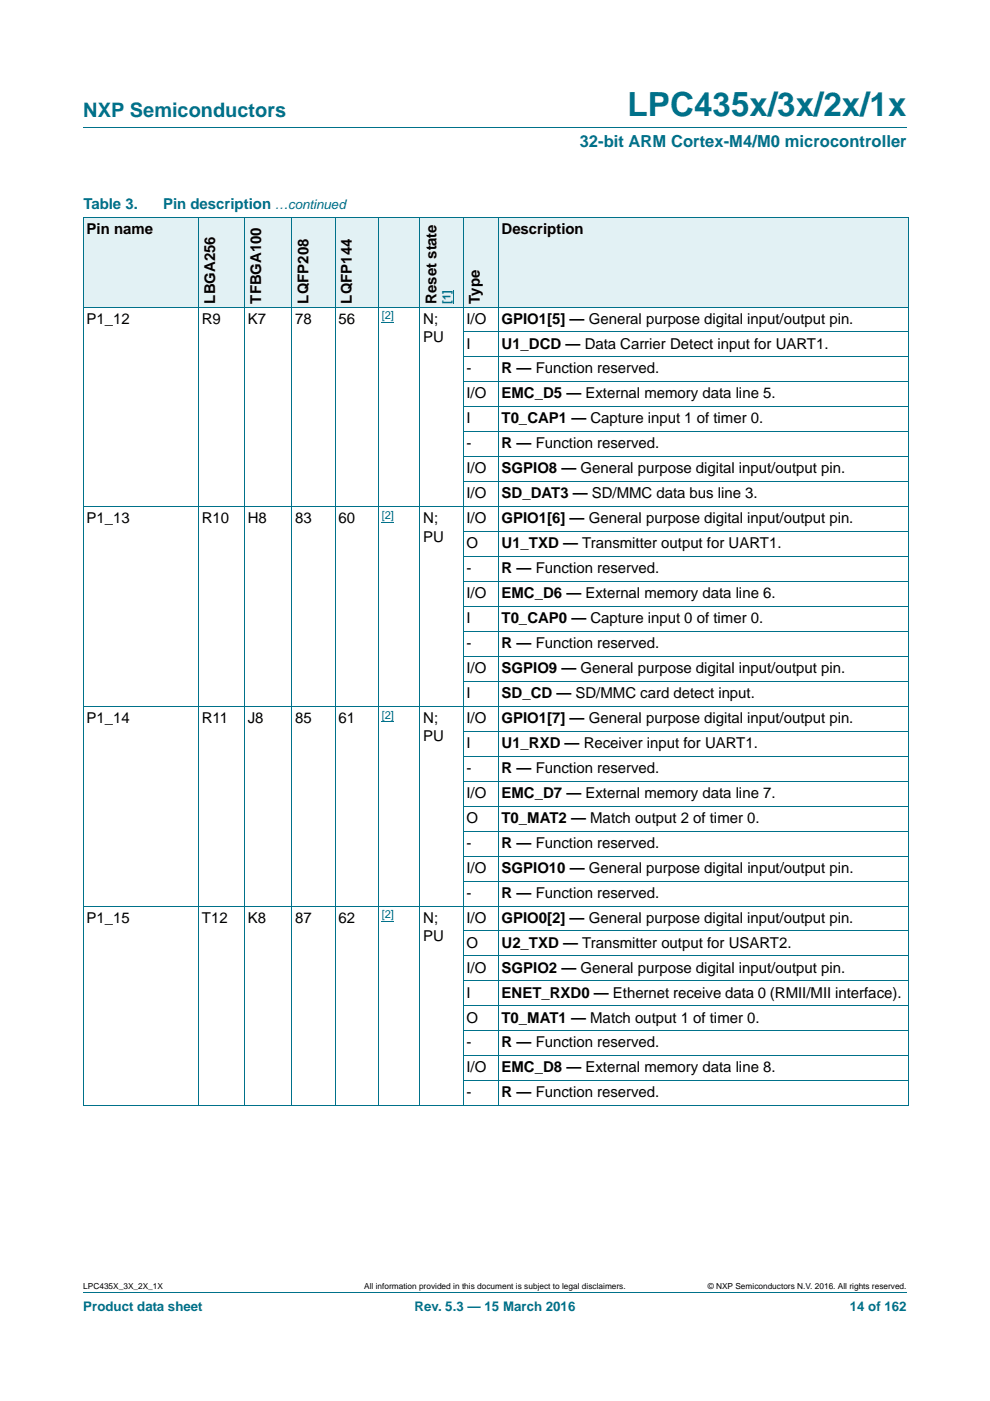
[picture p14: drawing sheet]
<svg xmlns="http://www.w3.org/2000/svg" width="210mm" height="297mm" viewBox="0 0 210 297" stroke-linecap="round" stroke-linejoin="round" font-family="sans-serif">
<defs><g id="words">
<text font-size="7" fill="#00718a" x="133.1" y="24.6">LPC435x/3x/2x/1x</text>
<text font-size="4.2" fill="#00718a" x="17.7" y="24.9">NXP Semiconductors</text>
<text font-size="3.5" fill="#00718a" x="123" y="31.1">32-bit ARM Cortex-M4/M0 microcontroller</text>
<g font-size="3.2" fill="#00718a">
<text x="17.7" y="44.3">Table 3.</text>
<text x="34.6" y="44.3">Pin description</text>
</g>
<g font-size="3.2">
<text x="18.4" y="49.6">Pin name</text>
<text x="106.4" y="49.6">Description</text>
<text x="45.6" y="64.4" transform="rotate(-90 45.6 64.4)">LBGA256</text>
<text x="55.4" y="64.4" transform="rotate(-90 55.4 64.4)">TFBGA100</text>
<text x="65.4" y="64.4" transform="rotate(-90 65.4 64.4)">LQFP208</text>
<text x="74.6" y="64.4" transform="rotate(-90 74.6 64.4)">LQFP144</text>
<text x="92.6" y="64.4" transform="rotate(-90 92.6 64.4)">Reset state</text>
<text x="101.8" y="64.4" transform="rotate(-90 101.8 64.4)">Type</text>
<text x="18.4" y="68.6">P1_12</text>
<text x="42.8" y="68.6">R9</text>
<text x="52.6" y="68.6">K7</text>
<text x="62.6" y="68.6">78</text>
<text x="71.8" y="68.6">56</text>
<text x="89.8" y="68.6">N;</text>
<text x="99" y="68.6">I/O</text>
<text x="106.4" y="68.6">GPIO1[5] — General purpose digital input/output pin.</text>
<text x="89.8" y="72.5">PU</text>
<text x="99" y="73.9">I</text>
<text x="106.4" y="73.9">U1_DCD — Data Carrier Detect input for UART1.</text>
<text x="99" y="79.2">-</text>
<text x="106.4" y="79.2">R — Function reserved.</text>
<text x="99" y="84.5">I/O</text>
<text x="99" y="89.8">I</text>
<text x="106.4" y="89.8">T0_CAP1 — Capture input 1 of timer 0.</text>
<text x="106.4" y="84.5">EMC_D5 — External memory data line 5.</text>
<text x="99" y="95.1">-</text>
<text x="106.4" y="95.1">R — Function reserved.</text>
<text x="99" y="100.4">I/O</text>
<text x="106.4" y="100.4">SGPIO8 — General purpose digital input/output pin.</text>
<text x="99" y="105.7">I/O</text>
<text x="106.4" y="105.7">SD_DAT3 — SD/MMC data bus line 3.</text>
<text x="18.4" y="110.9">P1_13</text>
<text x="42.8" y="110.9">R10</text>
<text x="52.6" y="110.9">H8</text>
<text x="62.6" y="110.9">83</text>
<text x="71.8" y="110.9">60</text>
<text x="89.8" y="110.9">N;</text>
<text x="99" y="110.9">I/O</text>
<text x="106.4" y="110.9">GPIO1[6] — General purpose digital input/output pin.</text>
<text x="89.8" y="114.8">PU</text>
<text x="99" y="116.2">O</text>
<text x="106.4" y="116.2">U1_TXD — Transmitter output for UART1.</text>
<text x="99" y="121.5">-</text>
<text x="106.4" y="121.5">R — Function reserved.</text>
<text x="99" y="126.8">I/O</text>
<text x="106.4" y="126.8">EMC_D6 — External memory data line 6.</text>
<text x="99" y="132.1">I</text>
<text x="99" y="137.4">-</text>
<text x="106.4" y="132.1">T0_CAP0 — Capture input 0 of timer 0.</text>
<text x="106.4" y="137.4">R — Function reserved.</text>
<text x="99" y="142.7">I/O</text>
<text x="106.4" y="142.7">SGPIO9 — General purpose digital input/output pin.</text>
<text x="99" y="148">I</text>
<text x="106.4" y="148">SD_CD — SD/MMC card detect input.</text>
<text x="18.4" y="153.3">P1_14</text>
<text x="42.8" y="153.3">R11</text>
<text x="52.6" y="153.3">J8</text>
<text x="62.6" y="153.3">85</text>
<text x="71.8" y="153.3">61</text>
<text x="89.8" y="153.3">N;</text>
<text x="99" y="153.3">I/O</text>
<text x="106.4" y="153.3">GPIO1[7] — General purpose digital input/output pin.</text>
<text x="89.8" y="157.2">PU</text>
<text x="99" y="158.6">I</text>
<text x="106.4" y="158.6">U1_RXD — Receiver input for UART1.</text>
<text x="99" y="163.9">-</text>
<text x="106.4" y="163.9">R — Function reserved.</text>
<text x="99" y="169.2">I/O</text>
<text x="106.4" y="169.2">EMC_D7 — External memory data line 7.</text>
<text x="99" y="174.5">O</text>
<text x="99" y="179.8">-</text>
<text x="106.4" y="174.5">T0_MAT2 — Match output 2 of timer 0.</text>
<text x="106.4" y="179.8">R — Function reserved.</text>
<text x="99" y="185">I/O</text>
<text x="106.4" y="185">SGPIO10 — General purpose digital input/output pin.</text>
<text x="99" y="190.3">-</text>
<text x="106.4" y="190.3">R — Function reserved.</text>
<text x="18.4" y="195.6">P1_15</text>
<text x="42.8" y="195.6">T12</text>
<text x="52.6" y="195.6">K8</text>
<text x="62.6" y="195.6">87</text>
<text x="71.8" y="195.6">62</text>
<text x="89.8" y="195.6">N;</text>
<text x="99" y="195.6">I/O</text>
<text x="106.4" y="195.6">GPIO0[2] — General purpose digital input/output pin.</text>
<text x="89.8" y="199.5">PU</text>
<text x="99" y="200.9">O</text>
<text x="106.4" y="200.9">U2_TXD — Transmitter output for USART2.</text>
<text x="99" y="206.2">I/O</text>
<text x="106.4" y="206.2">SGPIO2 — General purpose digital input/output pin.</text>
<text x="99" y="211.5">I</text>
<text x="106.4" y="211.5">ENET_RXD0 — Ethernet receive data 0 (RMII/MII interface).</text>
<text x="99" y="216.8">O</text>
<text x="106.4" y="216.8">T0_MAT1 — Match output 1 of timer 0.</text>
<text x="99" y="222.1">-</text>
<text x="99" y="227.4">I/O</text>
<text x="106.4" y="222.1">R — Function reserved.</text>
<text x="106.4" y="227.4">EMC_D8 — External memory data line 8.</text>
<text x="99" y="232.7">-</text>
<text x="106.4" y="232.7">R — Function reserved.</text>
</g>
<g font-size="2.8" fill="#00718a">
<text x="58.3" y="44.3">…continued</text>
<text x="17.7" y="277.9">Product data sheet</text>
<text x="87.9" y="277.9">Rev. 5.3 — 15 March 2016</text>
<text x="180.2" y="277.9">14 of 162</text>
</g>
<g font-size="2.4" fill="#00f">
<text x="95.5" y="64.4" transform="rotate(-90 95.5 64.4)">[1]</text>
<text x="81" y="67.6">[2]</text>
<text x="81" y="110">[2]</text>
<text x="81" y="152.3">[2]</text>
<text x="81" y="194.7">[2]</text>
</g>
<g font-size="1.8">
<text x="17.7" y="273.3">LPC435X_3X_2X_1X</text>
<text x="77.2" y="273.3">All information provided in this document is subject to legal disclaimers.</text>
<text x="150.1" y="273.3">© NXP Semiconductors N.V. 2016. All rights reserved.</text>
</g>
</g></defs>
<path d="M17.7 27h174.6M17.7 273.9h174.6" fill="none" stroke="#00718a" stroke-width=".21"/>
<path d="M81 68.4h2.6M81 110.7h2.6M81 153h2.6M81 195.4h2.6" fill="none" stroke="#00f" stroke-width=".21"/>
<g fill="#e2f1f4">
<path d="M17.7 46h24.4v19.1h-24.4z"/>
<path d="M42.1 46h9.8v19.1h-9.8z"/>
<path d="M51.9 46h10v19.1h-10z"/>
<path d="M61.9 46h9.2v19.1h-9.2z"/>
<path d="M71.1 46h9.2v19.1h-9.2z"/>
<path d="M80.3 46h18v19.1h-18z"/>
</g>
<path d="M96.2 61.5v2.9" fill="none" stroke="#00f" stroke-width=".21"/>
<g fill="#e2f1f4">
<path d="M98.3 46h7.4v19.1h-7.4z"/>
<path d="M105.7 46h87v19.1h-87z"/>
</g>
<g fill="none" stroke="#00718a" stroke-width=".21">
<path d="M17.6 46h175.1M17.7 46.1v188.3M42.1 46v188.5M51.9 46v188.5M61.9 46v188.5M71.1 46v188.5M80.3 46v188.5M89.1 46v188.5M98.3 46v188.5M105.7 46v188.5M192.7 46.1v188.3M17.6 65.1h175.1"/>
<path d="M98.2 70.4h94.5M98.2 75.7h94.5M98.2 81h94.5M98.2 86.3h94.5M98.2 91.6h94.5M98.2 96.8h94.5M17.6 107.4h175.1M98.2 102.1h94.5M98.2 112.7h94.5M98.2 118h94.5M98.2 123.3h94.5M98.2 128.6h94.5"/>
<path d="M98.2 133.9h94.5M98.2 139.2h94.5M17.6 149.8h175.1M98.2 144.5h94.5M98.2 155.1h94.5M98.2 160.3h94.5M98.2 165.6h94.5M98.2 170.9h94.5M98.2 176.2h94.5M17.6 192.1h175.1M98.2 181.5h94.5M98.2 186.8h94.5"/>
<path d="M98.2 197.4h94.5M98.2 202.7h94.5M98.2 208h94.5M98.2 213.3h94.5M98.2 218.6h94.5M17.6 234.4h175.1M98.2 223.8h94.5M98.2 229.1h94.5"/>
</g>
<use href="#words"/>
</svg>
